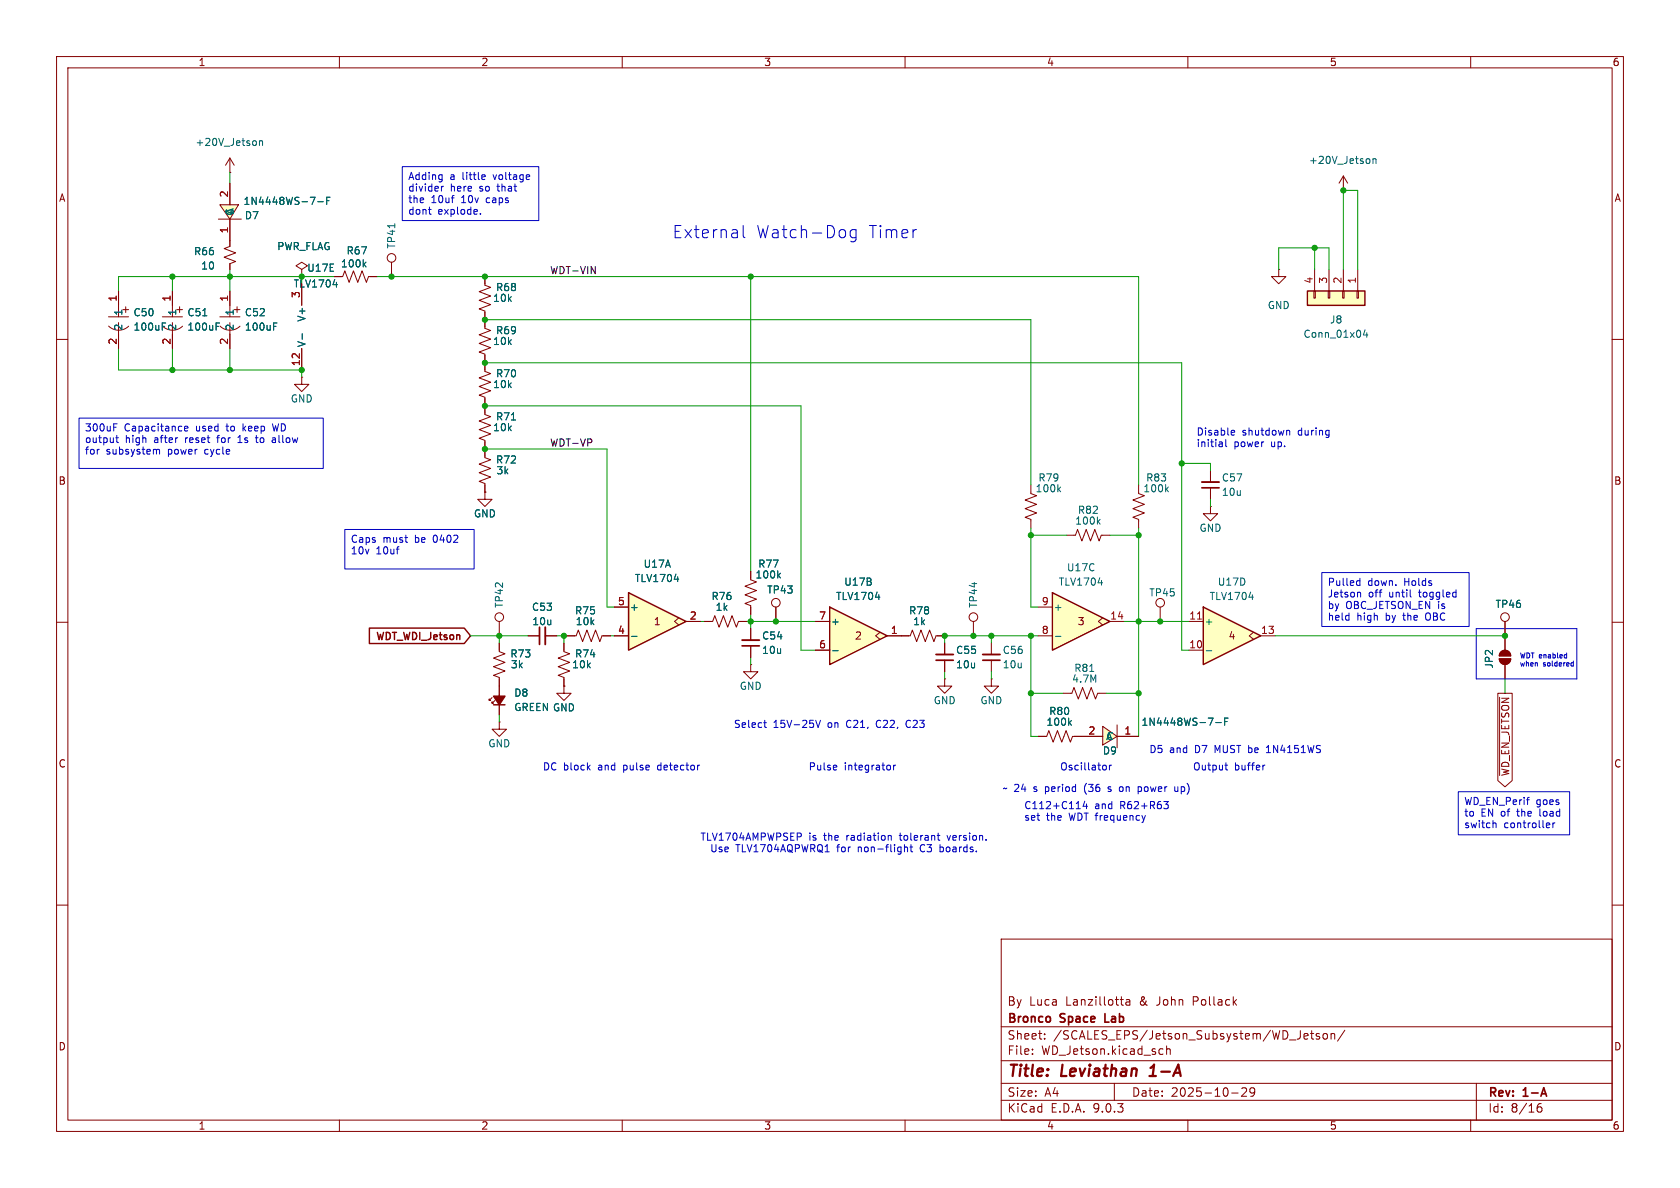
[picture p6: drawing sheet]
<svg xmlns="http://www.w3.org/2000/svg" width="297mm" height="210mm" viewBox="0 0 297 210" stroke-linecap="round" stroke-linejoin="round" font-family="sans-serif">
<defs><g id="words">
<g font-size="3" fill="#0000c2">
<text x="118.7" y="42.3">External</text>
<text x="133.6" y="42.3">Watch-Dog</text>
<text x="153.4" y="42.3">Timer</text>
</g>
<g font-size="2.8" fill="#840000">
<text x="178" y="190.9">Title:</text>
<text x="187.7" y="190.9">Leviathan</text>
<text x="204.2" y="190.9">1-A</text>
</g>
<g font-size="2.1" fill="#840000">
<text x="178" y="178">By</text>
<text x="181.9" y="178">Luca</text>
<text x="188.5" y="178">Lanzillotta</text>
<text x="201.6" y="178">&amp;</text>
<text x="204.8" y="178">John</text>
<text x="211.3" y="178">Pollack</text>
<text x="178" y="184">Sheet:</text>
<text x="178" y="181.2">Bronco</text>
<text x="186.2" y="184">/SCALES_EPS/Jetson_Subsystem/WD_Jetson/</text>
<text x="187.5" y="181.2">Space</text>
<text x="196" y="181.2">Lab</text>
<text x="178" y="186.7">File:</text>
<text x="184.1" y="186.7">WD_Jetson.kicad_sch</text>
<text x="178" y="196.9">KiCad</text>
<text x="178" y="194.1">Size:</text>
<text x="184.7" y="194.1">A4</text>
<text x="185.7" y="196.9">E.D.A.</text>
<text x="193.3" y="196.9">9.0.3</text>
<text x="200" y="194.1">Date:</text>
<text x="207" y="194.1">2025-10-29</text>
<text x="263" y="194.3">Rev:</text>
<text x="263" y="196.9">Id:</text>
<text x="267.1" y="196.9">8/16</text>
<text x="269.4" y="194.3">1-A</text>
</g>
<g font-size="1.8" fill="#840000">
<text x="35" y="11.9">1</text>
<text x="85" y="11.9">2</text>
<text x="135" y="11.9">3</text>
<text x="185" y="11.9">4</text>
<text x="235" y="11.9">5</text>
<text x="285" y="11.9">6</text>
<text x="10.3" y="35.9">A</text>
<text x="285.3" y="35.9">A</text>
<text x="10.3" y="85.9">B</text>
<text x="285.3" y="85.9">B</text>
<text x="66.2" y="113.5">WDT_WDI_Jetson</text>
<text x="115.5" y="110.7">1</text>
<text x="151.1" y="113.3">2</text>
<text x="190.4" y="110.7">3</text>
<text x="217.1" y="113.3">4</text>
<text x="10.3" y="135.9">C</text>
<text x="267" y="137.3" transform="rotate(-90 267 137.3)">~{WD_EN_JETSON}</text>
<text x="285.3" y="135.9">C</text>
<text x="10.3" y="185.9">D</text>
<text x="285.3" y="185.9">D</text>
<text x="35" y="199.9">1</text>
<text x="85" y="199.9">2</text>
<text x="135" y="199.9">3</text>
<text x="185" y="199.9">4</text>
<text x="235" y="199.9">5</text>
<text x="285" y="199.9">6</text>
</g>
<g font-size="1.8" fill="#006464">
<text x="34.5" y="26">+20V_Jetson</text>
<text x="231.3" y="29.2">+20V_Jetson</text>
<text x="41.5" y="38" transform="rotate(-90 41.5 38)">A</text>
<text x="43" y="36.4">1N4448WS-7-F</text>
<text x="43.2" y="39">D7</text>
<text x="34.2" y="45.3">R66</text>
<text x="35.5" y="47.9">10</text>
<text x="48.9" y="44.4">PWR_FLAG</text>
<text x="60.2" y="47.5">100k</text>
<text x="61.2" y="45.2">R67</text>
<text x="70.1" y="44.1" transform="rotate(-90 70.1 44.1)">TP41</text>
<text x="51.8" y="51">TLV1704</text>
<text x="54.2" y="48.2">U17E</text>
<text x="87.1" y="53.6">10k</text>
<text x="87.6" y="51.7">R68</text>
<text x="21.8" y="58.5" transform="rotate(-90 21.8 58.5)">2</text>
<text x="21.8" y="55.9" transform="rotate(-90 21.8 55.9)">1</text>
<text x="23.5" y="58.6">100uF</text>
<text x="23.5" y="56.1">C50</text>
<text x="31.3" y="58.5" transform="rotate(-90 31.3 58.5)">2</text>
<text x="31.3" y="55.9" transform="rotate(-90 31.3 55.9)">1</text>
<text x="33" y="58.6">100uF</text>
<text x="33" y="56.1">C51</text>
<text x="41.5" y="58.5" transform="rotate(-90 41.5 58.5)">2</text>
<text x="41.5" y="55.9" transform="rotate(-90 41.5 55.9)">1</text>
<text x="43.2" y="58.6">100uF</text>
<text x="43.2" y="56.1">C52</text>
<text x="54.2" y="57" transform="rotate(-90 54.2 57)">V+</text>
<text x="87.6" y="59.3">R69</text>
<text x="224" y="54.8">GND</text>
<text x="230.3" y="59.9">Conn_01x04</text>
<text x="235" y="57.4">J8</text>
<text x="54.2" y="61.5" transform="rotate(-90 54.2 61.5)">V-</text>
<text x="87.1" y="61.2">10k</text>
<text x="51.3" y="71.3">GND</text>
<text x="87.1" y="68.8">10k</text>
<text x="87.6" y="66.9">R70</text>
<text x="87.1" y="76.4">10k</text>
<text x="87.6" y="74.5">R71</text>
<text x="87.6" y="82.1">R72</text>
<text x="87.7" y="84">3k</text>
<text x="183" y="87.2">100k</text>
<text x="183.5" y="85.3">R79</text>
<text x="202" y="87.2">100k</text>
<text x="202.5" y="85.3">R83</text>
<text x="215.9" y="85.3">C57</text>
<text x="215.9" y="87.9">10u</text>
<text x="83.7" y="91.7">GND</text>
<text x="190" y="92.9">100k</text>
<text x="190.5" y="91">R82</text>
<text x="212" y="94.2">GND</text>
<text x="113.7" y="100.6">U17A</text>
<text x="133.9" y="100.6">R77</text>
<text x="188.5" y="101.2">U17C</text>
<text x="89.1" y="107.6" transform="rotate(-90 89.1 107.6)">TP42</text>
<text x="112.1" y="103.1">TLV1704</text>
<text x="125.7" y="106.3">R76</text>
<text x="133.5" y="102.5">100k</text>
<text x="135.5" y="105.1">TP43</text>
<text x="147.7" y="106.3">TLV1704</text>
<text x="149.2" y="103.7">U17B</text>
<text x="172.9" y="107.6" transform="rotate(-90 172.9 107.6)">TP44</text>
<text x="187.1" y="103.7">TLV1704</text>
<text x="203.1" y="105.6">TP45</text>
<text x="213.7" y="106.3">TLV1704</text>
<text x="215.2" y="103.7">U17D</text>
<text x="264.3" y="107.7">TP46</text>
<text x="93.9" y="108.2">C53</text>
<text x="94" y="110.7">10u</text>
<text x="101.6" y="108.8">R75</text>
<text x="101.7" y="110.7">10k</text>
<text x="111.3" y="108.2">+</text>
<text x="126.4" y="108.2">1k</text>
<text x="134.6" y="113.3">C54</text>
<text x="146.8" y="110.7">+</text>
<text x="160.6" y="108.8">R78</text>
<text x="161.3" y="110.7">1k</text>
<text x="186.2" y="108.2">+</text>
<text x="212.9" y="110.7">+</text>
<text x="90.1" y="116.4">R73</text>
<text x="90.2" y="118.3">3k</text>
<text x="101" y="118.3">10k</text>
<text x="101.6" y="116.4">R74</text>
<text x="134.6" y="115.8">10u</text>
<text x="168.9" y="115.8">C55</text>
<text x="168.9" y="118.3">10u</text>
<text x="177.2" y="115.8">C56</text>
<text x="177.2" y="118.3">10u</text>
<text x="189.8" y="119">R81</text>
<text x="264.1" y="118.3" transform="rotate(-90 264.1 118.3)">JP2</text>
<text x="90.8" y="123.4">D8</text>
<text x="90.8" y="125.9">GREEN GND</text>
<text x="130.7" y="122.1">GND</text>
<text x="165" y="124.7">GND</text>
<text x="173.2" y="124.7">GND</text>
<text x="189.4" y="120.9">4.7M</text>
<text x="184.9" y="128.5">100k</text>
<text x="185.4" y="126.6">R80</text>
<text x="195.5" y="131">A</text>
<text x="201.7" y="128.5">1N4448WS-7-F</text>
<text x="86.2" y="132.3">GND</text>
<text x="194.9" y="133.6">D9</text>
</g>
<g font-size="1.8" fill="#a90000">
<text x="40.4" y="35" transform="rotate(-90 40.4 35)">2</text>
<text x="40.4" y="41.3" transform="rotate(-90 40.4 41.3)">1</text>
<text x="20.7" y="53.4" transform="rotate(-90 20.7 53.4)">1</text>
<text x="30.2" y="53.4" transform="rotate(-90 30.2 53.4)">1</text>
<text x="40.4" y="53.4" transform="rotate(-90 40.4 53.4)">1</text>
<text x="53.1" y="52.8" transform="rotate(-90 53.1 52.8)">3</text>
<text x="232.2" y="50.2" transform="rotate(-90 232.2 50.2)">4</text>
<text x="234.7" y="50.2" transform="rotate(-90 234.7 50.2)">3</text>
<text x="237.2" y="50.2" transform="rotate(-90 237.2 50.2)">2</text>
<text x="239.8" y="50.2" transform="rotate(-90 239.8 50.2)">1</text>
<text x="20.7" y="61" transform="rotate(-90 20.7 61)">2</text>
<text x="30.2" y="61" transform="rotate(-90 30.2 61)">2</text>
<text x="40.4" y="61" transform="rotate(-90 40.4 61)">2</text>
<text x="53.1" y="64.8" transform="rotate(-90 53.1 64.8)">12</text>
<text x="109.1" y="107.1">5</text>
<text x="184.1" y="107.1">9</text>
<text x="109.1" y="112.1">4</text>
<text x="121.8" y="109.6">2</text>
<text x="144.7" y="109.6">7</text>
<text x="157.4" y="112.1">1</text>
<text x="184.1" y="112.1">8</text>
<text x="196.2" y="109.6">14</text>
<text x="210.1" y="109.6">11</text>
<text x="222.8" y="112.1">13</text>
<text x="144.7" y="114.7">6</text>
<text x="210.1" y="114.7">10</text>
<text x="192.3" y="129.9">2</text>
<text x="198.7" y="129.9">1</text>
</g>
<g font-size="1.8" fill="#0000c2">
<text x="72.1" y="32.1">Adding</text>
<text x="72.1" y="34.2">divider</text>
<text x="79.5" y="32.1">a</text>
<text x="79.6" y="34.2">here</text>
<text x="81.9" y="32.1">little</text>
<text x="84.9" y="34.2">so</text>
<text x="87.5" y="32.1">voltage</text>
<text x="88.2" y="34.2">that</text>
<text x="72.1" y="36.2">the</text>
<text x="72.1" y="38.3">dont</text>
<text x="76.2" y="36.2">10uf</text>
<text x="77.4" y="38.3">explode.</text>
<text x="81.7" y="36.2">10v</text>
<text x="86.2" y="36.2">caps</text>
<text x="14.9" y="76.6">300uF</text>
<text x="22" y="76.6">Capacitance</text>
<text x="34.7" y="76.6">used</text>
<text x="40.3" y="76.6">to</text>
<text x="43.4" y="76.6">keep</text>
<text x="48.9" y="76.6">WD</text>
<text x="211.5" y="77.1">Disable</text>
<text x="219.6" y="77.1">shutdown</text>
<text x="229.6" y="77.1">during</text>
<text x="14.9" y="78.6">output</text>
<text x="14.9" y="80.7">for</text>
<text x="18.8" y="80.7">subsystem</text>
<text x="22.1" y="78.6">high</text>
<text x="27.4" y="78.6">after</text>
<text x="29.8" y="80.7">power</text>
<text x="33" y="78.6">reset</text>
<text x="36.5" y="80.7">cycle</text>
<text x="38.9" y="78.6">for</text>
<text x="42.7" y="78.6">1s</text>
<text x="46.1" y="78.6">to</text>
<text x="49.2" y="78.6">allow</text>
<text x="211.5" y="79.1">initial</text>
<text x="218.1" y="79.1">power</text>
<text x="224.8" y="79.1">up.</text>
<text x="61.9" y="96.3">Caps</text>
<text x="61.9" y="98.3">10v</text>
<text x="66.5" y="98.3">10uf</text>
<text x="67.7" y="96.3">must</text>
<text x="73.4" y="96.3">be</text>
<text x="76.9" y="96.3">0402</text>
<text x="234.6" y="103.9">Pulled</text>
<text x="234.6" y="105.9">Jetson</text>
<text x="234.6" y="108">by</text>
<text x="237.9" y="108">OBC_JETSON_EN is</text>
<text x="241.8" y="103.9">down.</text>
<text x="241.9" y="105.9">off</text>
<text x="245.7" y="105.9">until</text>
<text x="248.3" y="103.9">Holds</text>
<text x="251.1" y="105.9">toggled</text>
<text x="234.6" y="110">held</text>
<text x="239.9" y="110">high</text>
<text x="245.1" y="110">by</text>
<text x="248.4" y="110">the</text>
<text x="252.5" y="110">OBC</text>
<text x="129.7" y="128.9">Select</text>
<text x="136.7" y="128.9">15V-25V</text>
<text x="146.4" y="128.9">on</text>
<text x="149.9" y="128.9">C21,</text>
<text x="155.4" y="128.9">C22,</text>
<text x="160.8" y="128.9">C23</text>
<text x="95.9" y="136.3">DC block</text>
<text x="105.8" y="136.3">and</text>
<text x="110.5" y="136.3">pulse</text>
<text x="116.7" y="136.3">detector</text>
<text x="142.9" y="136.3">Pulse</text>
<text x="149.2" y="136.3">integrator</text>
<text x="187.3" y="136.3">Oscillator</text>
<text x="203.1" y="133.3">D5</text>
<text x="206.7" y="133.3">and</text>
<text x="210.8" y="136.3">Output</text>
<text x="211.4" y="133.3">D7</text>
<text x="215" y="133.3">MUST be</text>
<text x="218.2" y="136.3">buffer</text>
<text x="224.6" y="133.3">1N4151WS</text>
<text x="177.2" y="140.1">~ 24</text>
<text x="181" y="143.1">C112+C114</text>
<text x="182.8" y="140.1">s</text>
<text x="185" y="140.1">period</text>
<text x="192.1" y="140.1">(36</text>
<text x="193.5" y="143.1">and</text>
<text x="196.6" y="140.1">s</text>
<text x="198.1" y="143.1">R62+R63</text>
<text x="198.8" y="140.1">on</text>
<text x="202.2" y="140.1">power</text>
<text x="208.9" y="140.1">up)</text>
<text x="258.8" y="142.6">WD_EN_Perif</text>
<text x="271.5" y="142.6">goes</text>
<text x="123.7" y="148.8">TLV1704AMPWPSEP</text>
<text x="143" y="148.8">is</text>
<text x="145.8" y="148.8">the</text>
<text x="149.9" y="148.8">radiation</text>
<text x="159.6" y="148.8">tolerant</text>
<text x="168.2" y="148.8">version.</text>
<text x="181" y="145.2">set</text>
<text x="185" y="145.2">the</text>
<text x="189.1" y="145.2">WDT frequency</text>
<text x="258.8" y="144.7">to</text>
<text x="258.8" y="146.7">switch</text>
<text x="261.8" y="144.7">EN of</text>
<text x="265.9" y="146.7">controller</text>
<text x="268.5" y="144.7">the</text>
<text x="272.6" y="144.7">load</text>
<text x="125.4" y="150.9">Use</text>
<text x="130.1" y="150.9">TLV1704AQPWRQ1</text>
<text x="148.1" y="150.9">for</text>
<text x="151.9" y="150.9">non-flight</text>
<text x="163.2" y="150.9">C3</text>
<text x="166.8" y="150.9">boards.</text>
</g>
<g font-size="1.8" fill="#0f0f0f">
<text x="97.2" y="48.5">WDT-VIN</text>
<text x="97.2" y="79">WDT-VP</text>
</g>
<g font-size="1.2" fill="#0000c2">
<text x="268.6" y="116.4">WDT enabled</text>
<text x="268.6" y="117.9">when</text>
<text x="272.9" y="117.9">soldered</text>
</g>
</g></defs>
<g fill="none" stroke="#840000" stroke-width=".18">
<path d="M10 10h277v190h-277zM12 12h273v186h-273zM60 10v2M110 10v2M160 10v2M210 10v2M260 10v2M40.6 30.5h.1M40.6 27.9l-.7 1.3M40.6 27.9l.8 1.3M40.6 27.9v2.6M40.6 42.5v1.1l-1 .3 2.1 .8-2.1 .8 2.1 .7-1.1 .4v1"/>
<path d="M10 60h2M85.7 79.4v1.5l1 .4-2 .7 2 .8-2 .8 2 .7-2 .8 1 .4v1.5M285 60h2M85.7 87v1.3h1.3l-1.3 1.2-1.2-1.2h1.2M85.7 87h.1M10 110h2M175.3 113.7v2M175.3 116.7v2M285 110h2M183.5 130.2h1.5l.4-1 .8 2 .7-2 .8 2 .8-2 .7 2 .4-1h1.5M188 122.6h1.5l.4-1.1 .7 2.1 .8-2.1 .8 2.1 .7-2.1 .8 2.1 .4-1h1.5M10 160h2"/>
<path d="M177 166h108v32h-108zM198 176.7h.6M198.5 177.7h.1M199.1 176.8h.6v.9M199.7 177.1h-.5a.29 .29 0 0 0-.2 .3 .29 .29 0 0 0 .2 .3l.5-.1M285 160h2M60 198v2M110 198v2M160 198v2M177 194.5h108M177 191.5h108M177 187.5h108"/>
<path d="M177 181.5h108M182.5 186.3v.1M182.5 185.5v.1M184.7 183.6v.1M184.7 182.8v.1M197 191.5v3M205.2 185.4l.4 .1M205.6 186.3l-.4 .1M206.2 185.5l.3-.1 .3 .1 .1 .9M206.2 184.9v1.5M210 198v2M217.7 193.2h1.2"/>
<path d="M219.5 192.4l.6-.1 .2 .1 .1 .3-.9 1.1h.9M221.8 192.9l-.3 .3h-.3l-.2-.3 .1-.5 .4-.1 .2 .1a.99 .99 0 0 1-.3 1.4h-.3M231.7 182.7h.5M231.9 182.2v1.3l.3 .2M233.2 182.8l-.3-.1-.2 .2v.2l.5 .2v.3h-.5M234 182.8l.4-.1 .3 .3v.4l-.3 .3-.4-.1-.1-.2v-.4zM235.3 182.8l.2-.1 .4 .1 .1 .9M235.3 182.7v1M237.7 182.1l-1.2 2M260 198v2M261 191.5v6.5M271.7 196l.3-.3h.5l.1 .3v.3l-.3 .3-.4-.1-.2-.2"/>
<path d="M272.5 195.1a.59 .59 0 0 0-.8 .6"/>
</g>
<path d="M203.2 190.2h1.1M203.8 188.5l-.4 .3" fill="none" stroke="#840000" stroke-width=".4"/>
<path d="M173.7 116.7h3.1M195.3 179.2v1.5h.8" fill="none" stroke="#840000" stroke-width=".3"/>
<path d="M45.9 24.9v.8M45.9 25l.2-.1h.3v.8M192.6 118.7h.8M189 127.7l.4 .5M189.4 127.4l-.5 .5" fill="none" stroke="#006464" stroke-width=".18"/>
<path d="M173.7 115.7h3.1" fill="none" stroke="#840000" stroke-width=".33"/>
<path d="M231.1 51.4h10.2v2.6h-10.2z" fill="#ffffc2"/>
<path d="M231.1 51.4h10.2v2.6h-10.2z" fill="none" stroke="#840000" stroke-width=".25"/>
<g fill="none" stroke="#840000" stroke-width=".18">
<path d="M19.2 56h3.5M19.2 57.6a2.54 2.54 0 0 0 3.5 .1M21 51.4v4.6M21 57v4.6M21.7 54.7h1M22.2 54.2v1M28.7 56h3.6M28.7 57.6a2.54 2.54 0 0 0 3.6 .1M30.5 51.4v4.6M30.5 57v4.6M31.2 54.7h1.1M31.7 54.2v1"/>
<path d="M232.3 51.4h.2v1.3h-.2zM232.4 47.6v3.8M234.8 51.4h.3v1.3h-.3zM234.9 47.6v3.8M237.4 51.4h.2v1.3h-.2zM237.5 47.6v3.8M239.9 51.4h.3v1.3h-.3zM240 47.6v3.8M159.4 112.4h1.5l.4-1 .8 2 .7-2 .8 2 .7-2 .8 2 .4-1h1.5"/>
</g>
<path d="M28.7 57.7h.4M28.7 57.1h.6M35.9 55.8h.7M38.2 57.7h.4M38.2 57.1h.6M241.3 58.3l-.3 .9h.8M241.6 58.8v.8" fill="none" stroke="#006464" stroke-width=".18"/>
<path d="M146.7 107.3l10.1 5.1-10.1 5.1z" fill="#ffffc2"/>
<path d="M146.7 107.3l10.1 5.1-10.1 5.1z" fill="none" stroke="#840000" stroke-width=".25"/>
<path d="M100.3 112.4h1.6l.3-1 .8 2 .8-2 .7 2 .8-2 .7 2 .4-1h1.5M144.1 109.9h2.6M144.1 114.9h2.6M155.6 111.8l-.8 .6 .8 .6M156.8 112.4h2.6" fill="none" stroke="#840000" stroke-width=".18"/>
<path d="M147.2 115h1M154.8 105.6h.7" fill="none" stroke="#006464" stroke-width=".18"/>
<path d="M38.9 36.2h3.3l-1.6 2.5z" fill="#ffffc2"/>
<g fill="none" stroke="#840000" stroke-width=".18">
<path d="M38.6 38.7h4.1M38.9 36.2h3.3l-1.6 2.5zM40.6 32.4v3.8M40.6 38.7v3.8M237.5 33.7h.1M237.5 31.1l-.8 1.3M237.5 31.1l.8 1.3M237.5 31.1v2.6M38.9 56h3.5M38.9 57.6a2.54 2.54 0 0 0 3.5 .1M40.6 51.4v4.6M40.6 57v4.6"/>
<path d="M41.4 54.7h1M41.9 54.2v1M53.3 47.6l1.1-.6-1.1-.6-1 .6 1 .6v1.3M53.3 48.9h.1M53.3 50.2v3.8M69.2 46.4v2.5M226.1 47.6v1.3h1.2l-1.2 1.3-1.3-1.3h1.3M226.1 47.6h.1M53.3 66.7v1.2h-1.2l1.2 1.3 1.3-1.3h-1.3M53.3 66.7h.1M53.3 61.6v3.8M85.7 64.1v1.6l1 .3-2 .8 2 .8-2 .7 2 .8-2 .8 1 .3v3.1l1 .4-2 .7 2 .8-2 .7 2 .8-2 .8 1 .4v1.5"/>
<path d="M88.3 113.7v1.5l1 .4-2.1 .7 2.1 .8-2.1 .8 2.1 .7-2.1 .8 1.1 .4v6.6M88.3 109.9v2.5M93.3 112.4h2.1M96.4 112.4h2M124.5 109.9h1.5l.4-1.1 .7 2.1 .8-2.1 .8 2.1 .7-2.1 .8 2.1 .4-1h1.5M132.7 111.1v2.1M132.7 114.2v2M265 116.5h2.1a1.02 1.02 0 0 1-1 1 1.02 1.02 0 0 1-1.1-1zM265.3 115.2a1.02 1.02 0 0 1 1.1-.2 1.02 1.02 0 0 1 .7 1h-2.1zM266.1 109.9v5M266.1 117.5v2.5M87 123.3l-.5 .5v-.2v.2h.2"/>
<path d="M87.5 123.8l-.5 .5v-.2v.2h.2M167 120v1.3h-1.3l1.3 1.3 1.3-1.3h-1.3M167 120h.1M175.3 120v1.3h-1.3l1.3 1.3 1.2-1.3h-1.2M175.3 120h.1"/>
<circle cx="69.2" cy="45.6" r=".76"/>
<circle cx="88.3" cy="109.1" r=".76"/>
<circle cx="266.1" cy="109.1" r=".76"/>
</g>
<path d="M56.2 35.7h.9M57.8 35.5h.4M58.4 34.9h-.6v1.2M69.8 39.5v.8M242.7 28.1v.8M242.7 28.2l.2-.1h.3l.1 .8M48.4 57.7h.4M48.4 57.1h.6M53.4 59v1M58.9 50.3h.8M90.4 74.2h.7" fill="none" stroke="#006464" stroke-width=".18"/>
<path d="M95.4 110.9v3M131.2 114.2h3" fill="none" stroke="#840000" stroke-width=".3"/>
<path d="M96.4 110.9v3M131.2 113.2h3" fill="none" stroke="#840000" stroke-width=".33"/>
<path d="M87.2 124.6h2.1" fill="none" stroke="#840000" stroke-width=".25"/>
<path d="M87.2 123.1h2.1l-1 1.5z" fill="#840000" stroke="#840000" stroke-width=".25"/>
<g fill="#840000" stroke="#840000" stroke-width=".18">
<path d="M265.3 115.2a1.02 1.02 0 0 1 1.1-.2 1.02 1.02 0 0 1 .7 1h-2.1z"/>
<path d="M265 116.5h2.1a1.02 1.02 0 0 1-1 1 1.02 1.02 0 0 1-1.1-1z"/>
</g>
<path d="M111.1 104.8l10.2 5.1-10.2 5z" fill="#ffffc2"/>
<path d="M111.1 104.8l10.2 5.1-10.2 5z" fill="none" stroke="#840000" stroke-width=".25"/>
<path d="M108.6 107.3h2.5M108.6 112.4h2.5M120 109.2l-.7 .7 .7 .6M121.3 109.9h2.5" fill="none" stroke="#840000" stroke-width=".18"/>
<path d="M111.7 112.5h.9M119.2 102.4h.8" fill="none" stroke="#006464" stroke-width=".18"/>
<path d="M212.7 107.3l10.2 5.1-10.2 5.1z" fill="#ffffc2"/>
<path d="M212.7 107.3l10.2 5.1-10.2 5.1z" fill="none" stroke="#840000" stroke-width=".25"/>
<g fill="none" stroke="#840000" stroke-width=".18">
<path d="M59.1 48.9h1.5l.4-1 .7 2 .8-2 .7 2 .8-2 .8 2 .4-1h1.5M85.7 48.9v1.5l1 .4-2 .8 2 .7-2 .8 2 .7-2 .8 1 .4v1.5M99.7 113.7v1.5l1 .4-2 .7 2 .8-2 .8 2 .7-2 .8 1 .4v1.5M132.7 117.5v1.2h1.3l-1.3 1.3-1.3-1.3h1.3M132.7 117.5h.1M137.2 107.3v2.6M167 113.7v2M167 116.7v2M172.1 109.9v2.5M210.2 109.9h2.5M210.2 114.9h2.5M221.6 111.8l-.7 .6 .7 .6"/>
<path d="M222.9 112.4h2.5M99.7 121.3v1.3h1.3l-1.3 1.2-1.3-1.2h1.3M99.7 121.3h.1"/>
<circle cx="137.2" cy="106.6" r=".76"/>
<circle cx="172.1" cy="109.1" r=".76"/>
</g>
<path d="M211.7 109.4h.7" fill="none" stroke="#a90000" stroke-width=".18"/>
<path d="M64.3 46.7l.4 .5M64.7 46.3l-.5 .5M213.3 115h.9M220.8 105.6h.8" fill="none" stroke="#006464" stroke-width=".18"/>
<path d="M165.5 116.7h3" fill="none" stroke="#840000" stroke-width=".3"/>
<path d="M165.5 115.7h3" fill="none" stroke="#840000" stroke-width=".33"/>
<path d="M186.1 104.8l10.1 5.1-10.1 5z" fill="#ffffc2"/>
<path d="M186.1 104.8l10.1 5.1-10.1 5z" fill="none" stroke="#840000" stroke-width=".25"/>
<g fill="none" stroke="#840000" stroke-width=".18">
<path d="M85.7 56.5v1.5l1 .4-2 .8 2 .7-2 .8 2 .8-2 .7 1 .4v1.5M182.2 85.7v1.5l1.1 .4-2.1 .8 2.1 .8-2.1 .7 2.1 .8-2.1 .7 1 .4v1.5M188.6 94.6h1.5l.4-1 .8 2 .7-2 .8 2 .7-2 .8 2 .4-1h1.5M201.3 85.7v1.5l1 .4-2 .8 2 .8-2 .7 2 .8-2 .7 1 .4v1.5M214 89.5v1.3h-1.3l1.3 1.3 1.3-1.3h-1.3M214 89.5h.1M132.7 101v1.5l1 .4-2 .7 2 .8-2 .8 2 .7-2 .8 1 .4v1.5M183.5 107.3h2.6M183.5 112.4h2.6M194.9 109.2l-.7 .7 .7 .6M196.2 109.9h2.6M205.1 107.3v2.6"/>
<circle cx="205.1" cy="106.6" r=".76"/>
</g>
<path d="M187.1 86.5l.4 .4M187.5 86.1l-.5 .5M194.1 92.2l.4 .5M194.5 91.8l-.5 .5M206.2 86.5l.4 .4M206.6 86.1l-.5 .5M137.6 101.7l.4 .5M138 101.3l-.5 .5M186.6 112.5h1M194.1 103h.8" fill="none" stroke="#006464" stroke-width=".18"/>
<path d="M194.9 128.4l2.6 1.8-2.6 1.5z" fill="#ffffc2"/>
<g fill="none" stroke="#840000" stroke-width=".18">
<path d="M40.6 32.4v3.8M40.6 38.7v4.9M21 51.4v2.6M21 59.1v2.5M30.5 51.4v2.6M30.5 59.1v2.5M40.6 46.6v1M40.6 51.4v2.6M40.6 59.1v2.5M53.3 48.9h.1M53.3 50.2v3.8M59.1 48.9h1.2"/>
<path d="M65.4 48.9h1.3M85.7 48.9v1.3M85.7 55.2v2.6M53.3 61.6v3.8M85.7 62.9v2.5M85.7 70.5v2.5M85.7 78.1v2.5M85.7 87h.1M85.7 85.7v1.3M214 83.2v2M214 86.2v2.1M88.3 113.7v1.2"/>
<path d="M93.3 112.4h2.1M96.4 112.4h2M99.7 113.7v1.2M100.3 112.4h1.3M106.7 112.4h1.2M108.6 107.3h2.5M108.6 112.4h2.5M121.3 109.9h2.5M124.5 109.9h1.2M130.8 109.9h1.3M132.7 101v1.2M132.7 107.3v1.3"/>
<path d="M132.7 111.1v2.1M132.7 114.2v2M137.2 107.3v2.6M144.1 109.9h2.6M144.1 114.9h2.6M156.8 112.4h3.9M165.7 112.4h1.3M167 113.7v2M167 116.7v2M266.1 109.9v5M266.1 117.5v2.5M88.3 127.6v1.3h1.2l-1.2 1.3-1.3-1.3h1.3"/>
<path d="M88.3 127.6h.1M88.3 120v3.1M88.3 124.6v1.8M99.7 121.3h.1M99.7 120v1.3M183.5 130.2h1.3M189.9 130.2h5M194.9 128.4l2.6 1.8-2.6 1.5zM197.5 128.1v4.1M197.5 130.2h3.8M264.8 122.6h2.5v15.4l-1.2 1.1-1.3-1.1zM265.1 123.3v13.8"/>
</g>
<g fill="none" stroke="#006464" stroke-width=".18">
<path d="M56.2 35.7h.9M57.8 35.5h.4M58.4 34.9h-.6v1.2M28.7 57.7h.4M28.7 57.1h.6M35.9 55.8h.7M38.2 57.7h.4M38.2 57.1h.6M48.4 57.7h.4M48.4 57.1h.6M53.4 59v1M58.9 50.3h.8"/>
<path d="M64.3 46.7l.4 .5M64.7 46.3l-.5 .5M90.4 74.2h.7M111.7 112.5h.9M119.2 102.4h.8M137.6 101.7l.4 .5M138 101.3l-.5 .5M147.2 115h1M154.8 105.6h.7M189 127.7l.4 .5M189.4 127.4l-.5 .5M214.9 127.7h1"/>
<path d="M216.5 127.5h.4M217.1 126.9h-.6v1.3"/>
</g>
<path d="M212.5 86.2h3" fill="none" stroke="#840000" stroke-width=".3"/>
<path d="M212.5 85.2h3" fill="none" stroke="#840000" stroke-width=".33"/>
<path d="M65.3 111h16.8l1.1 1.4-1.1 1.4h-16.8z" fill="none" stroke="#840000" stroke-width=".25"/>
<path d="M104.5 47.1l.7 1.3v-1.3" fill="none" stroke="#0f0f0f" stroke-width=".18"/>
<g fill="none" stroke="#0000c2" stroke-width=".18">
<path d="M71.1 29.5h24.1v9.5h-24.1zM75.7 37h.5M76 37.8l.2 .1M78 30.9l.2 .1M78 32.9v.9M78.2 30.9v1l-.2 .2M78.2 31.7h-.2M78.4 32.9l-.4 .3M79.8 35h.5M84.9 37.8v.1M85.4 30.9l.3 .1 .1 .2-.6 .1M85.7 31.7h-.3"/>
<path d="M131.4 39.9v1.8l.3 .3M151.3 40.6v1.7a.59 .59 0 0 1-.9 .3M151.3 40.7l-.6-.1-.4 .4v.6l.2 .3 .2 .1 .6-.1M14 73.9h43.1v8.9h-43.1zM20.1 75.5h.4M20.1 74.9h.6M20.5 77.4h.4M20.6 77v1.1l.3 .1M27.7 79.6l.1-.2 .3 .1 .1 .8M32.6 75.8l.6-.2v-.2l-.4-.1-.2 .2 .1 .6h.5M42.1 78.2h.7M42.3 77.1l-.2 .2"/>
<path d="M45.3 77v1.1l.3 .1M48.2 77.4h.4M48.2 78.2h.5M48.2 74.9l.3 1.3M48.7 77.7l-.5 .1M215.9 78.1l.2 .2v.7M216.1 78.9l-.1 .1M216.1 78.4l-.1 .1M216.7 77.7v1.1l.2 .2M217.8 76.1h.4l.1 .3-.6 .1M218.2 76.9h-.4M227.6 76.1l.4 .2v.6"/>
<path d="M61 93.6h22.8v7h-22.8zM70.1 97.1h.4M233.7 101.2h26v9.5h-26zM240.1 102.6l.3 .1M240.2 104.7l.3 .2v.6M240.4 102.2v1.3M240.4 103.4l-.3 .1M249.4 105.5h.1M261 111.1h17.8v8.9h-17.8zM276.9 115.7l.1 .1M277 115.4v.9M277 116.3h-.1"/>
<path d="M277.9 117.2h.2M278.1 116.9v.8M278.1 117.7h-.2M135 127.8h.5M135.2 127.3v1.1l.3 .2M144.2 127.3l.4 1.3 .5-1.3M147.8 135.3l.1 .3-.6 .1M147.9 136.1h-.1M157.3 135.3l.1 .2-.1 .6M158 135.3v.8M158.3 135.3l-.3 .2M160.4 127.4l-.2 .5 .2 .6"/>
<path d="M195.2 135.3h.3l.1 .2-.1 .5-.3 .1M195.9 139.9h.1M196.1 139.1l-.2 .2 .2 .2M196.1 135.3v.8M196.5 135.3l-.4 .2M197.9 139.8l.4 .1M198.3 139.1l-.4 .1M201.2 139.1h.4l.2 .1M201.8 139.8l-.2 .1h-.4M207.7 139.1v.8h.3l.2-.1M208.2 139.1v.8M216.5 135.3h.5"/>
<path d="M216.7 134.8v1.1l.3 .2M223.6 135.3l-.3 .1M223.9 133h.7M224.1 132l-.2 .1M257.8 140h19.7v7.6h-19.7zM141.6 147.4v.4M145.9 150.6h.7M157.1 147.7h.4l.1 .8M159.9 149.3v1.3M159.9 149.9l.2-.2 .3 .1v.8M160.9 149.7h.5M161 149.3v1.1l.4 .2"/>
<path d="M165.7 147.7h.5M165.9 148.5h.3M166.2 149.3v1.3M166.2 150.5l.1 .1M166.3 149.7l-.1 .1M167.4 147.7l.3 .8M191.8 141.6l-.3 .9h.8M192.1 142.1v.9M202.5 144.2l-.3 .8M205.7 141.7h.8l-.4 .5 .4 .1v.4l-.2 .3h-.4M264.1 145.5l.4 .2v.6M273.6 145.5h.3l.1 .3-.6 .1"/>
<path d="M273.9 146.3h-.3M274.5 145.5v.8M274.9 145.5l-.4 .2"/>
</g>
<g fill="none" stroke="#009600" stroke-width=".18">
<path d="M40.6 30.5v1.9M30.5 48.9v2.5M40.6 47.6v3.8M53.3 48.9v1.3M59.1 48.9h-38.1v2.5M66.7 48.9h134.6v36.8M85.7 56.5h96.5v29.2M132.7 48.9v52.1M226.1 47.6v-3.8h8.8v3.8M232.4 43.8v3.8M237.5 47.6v-13.9h2.5v13.9M21 61.6v3.8h32.3v1.3"/>
<path d="M30.5 61.6v3.8M40.6 61.6v3.8M85.7 71.8h55.9v43.1h2.5M85.7 64.1h123.2v50.8h1.3M85.7 79.4h21.6v27.9h1.3M182.2 93.3v14h1.3M182.2 94.6h6.4M196.2 94.6h5.1M201.3 93.3v36.9M208.9 81.9h5.1v1.3M214 88.3v1.2M83.2 112.4h10.1"/>
<path d="M88.3 112.4v1.3M98.4 112.4h1.9M99.7 112.4v1.3M107.9 112.4h.7M123.8 109.9h.7M132.1 109.9h12M132.7 108.6v2.5M132.7 116.2v1.3M167 118.7v1.3M175.3 112.4v1.3M175.3 118.7v1.3M182.2 112.4v17.8h1.3"/>
<path d="M183.5 112.4h-16.5v1.3M198.8 109.9h11.4M225.4 112.4h40.7M88.3 126.4v1.2M182.2 122.6h5.8M195.6 122.6h5.7M266.1 120v2.6"/>
</g>
<g fill="#009600" stroke="#009600" stroke-width=".18">
<circle cx="40.6" cy="48.9" r=".46"/>
<circle cx="30.5" cy="48.9" r=".46"/>
<circle cx="40.6" cy="65.4" r=".46"/>
<circle cx="30.5" cy="65.4" r=".46"/>
<circle cx="137.2" cy="109.9" r=".46"/>
<circle cx="132.7" cy="48.9" r=".46"/>
<circle cx="175.3" cy="112.4" r=".46"/>
<circle cx="167" cy="112.4" r=".46"/>
<circle cx="172.1" cy="112.4" r=".46"/>
<circle cx="99.7" cy="112.4" r=".46"/>
<circle cx="85.7" cy="71.8" r=".46"/>
<circle cx="85.7" cy="79.4" r=".46"/>
<circle cx="53.3" cy="48.9" r=".46"/>
<circle cx="53.3" cy="65.4" r=".46"/>
<circle cx="69.2" cy="48.9" r=".46"/>
<circle cx="85.7" cy="48.9" r=".46"/>
<circle cx="85.7" cy="64.1" r=".46"/>
<circle cx="85.7" cy="56.5" r=".46"/>
<circle cx="88.3" cy="112.4" r=".46"/>
<circle cx="132.7" cy="109.9" r=".46"/>
<circle cx="266.1" cy="112.4" r=".46"/>
<circle cx="237.5" cy="33.7" r=".46"/>
<circle cx="232.4" cy="43.8" r=".46"/>
<circle cx="182.2" cy="122.6" r=".46"/>
<circle cx="182.2" cy="112.4" r=".46"/>
<circle cx="201.3" cy="122.6" r=".46"/>
<circle cx="201.3" cy="94.6" r=".46"/>
<circle cx="182.2" cy="94.6" r=".46"/>
<circle cx="208.9" cy="81.9" r=".46"/>
<circle cx="201.3" cy="109.9" r=".46"/>
<circle cx="205.1" cy="109.9" r=".46"/>
</g>
<use href="#words"/>
</svg>
